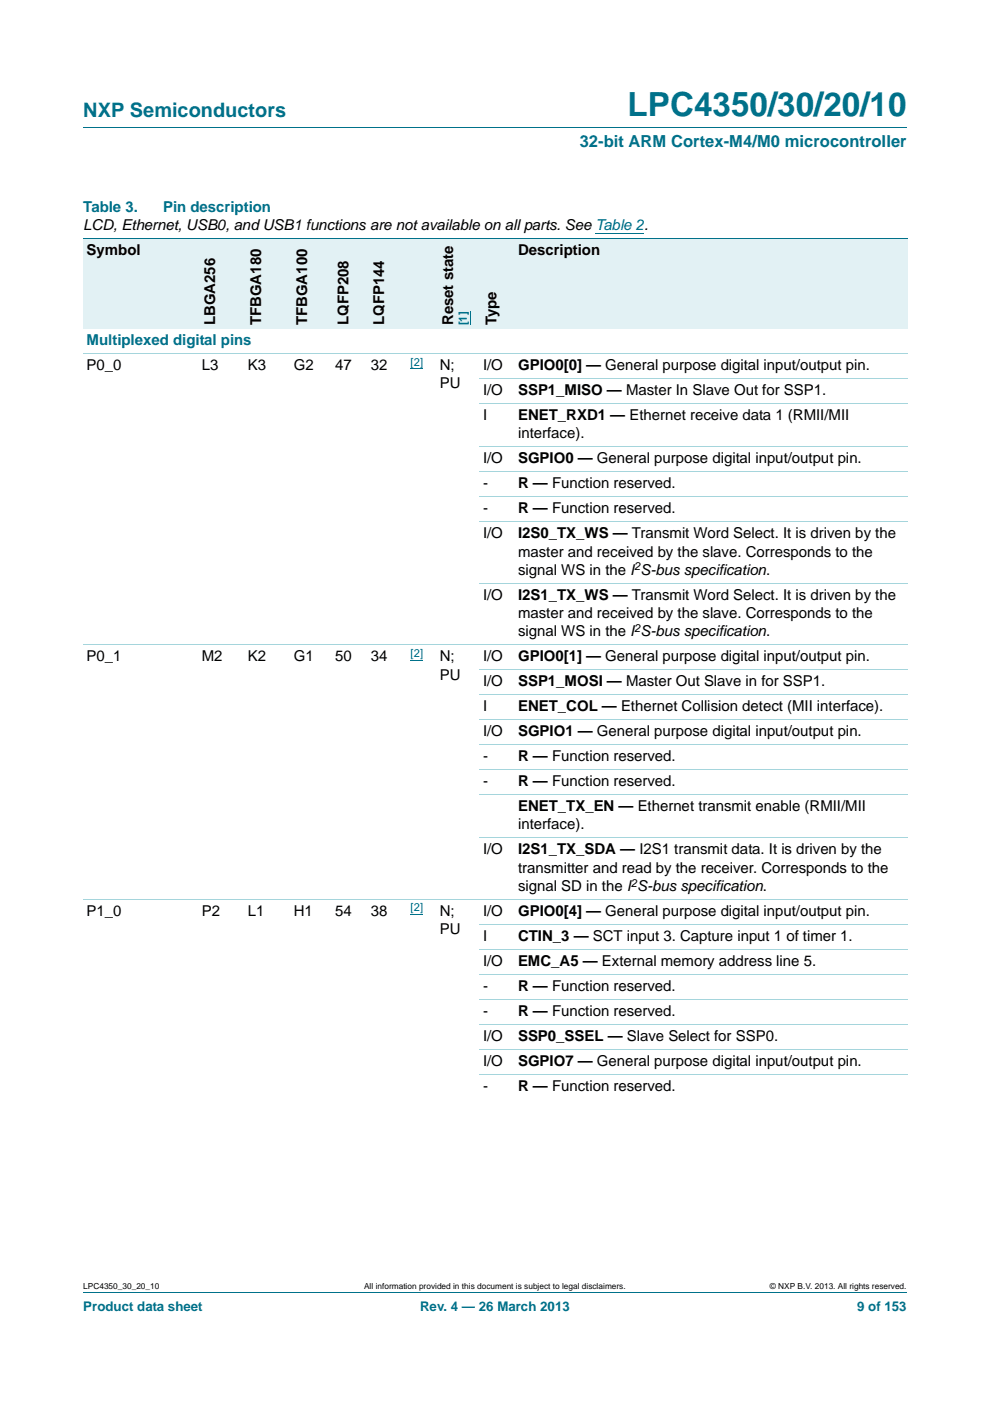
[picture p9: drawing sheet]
<svg xmlns="http://www.w3.org/2000/svg" width="210mm" height="297mm" viewBox="0 0 210 297" stroke-linecap="round" stroke-linejoin="round" font-family="sans-serif">
<defs><g id="words">
<text font-size="7" fill="#00718a" x="133.1" y="24.6">LPC4350/30/20/10</text>
<text font-size="4.2" fill="#00718a" x="17.7" y="24.9">NXP Semiconductors</text>
<text font-size="3.5" fill="#00718a" x="123" y="31.1">32-bit ARM Cortex-M4/M0 microcontroller</text>
<g font-size="3.2" fill="#00718a">
<text x="17.7" y="45">Table 3.</text>
<text x="34.6" y="45">Pin description</text>
<text x="18.4" y="73.2">Multiplexed digital pins</text>
</g>
<g font-size="3.2">
<text x="17.7" y="48.9">LCD, Ethernet, USB0, and USB1 functions are not available on all parts. See Table 2.</text>
<text x="18.4" y="54.1">Symbol</text>
<text x="109.9" y="54.1">Description</text>
<text x="45.6" y="69" transform="rotate(-90 45.6 69)">LBGA256</text>
<text x="55.4" y="69" transform="rotate(-90 55.4 69)">TFBGA180</text>
<text x="65.2" y="69" transform="rotate(-90 65.2 69)">TFBGA100</text>
<text x="73.9" y="69" transform="rotate(-90 73.9 69)">LQFP208</text>
<text x="81.5" y="69" transform="rotate(-90 81.5 69)">LQFP144</text>
<text x="96.1" y="69" transform="rotate(-90 96.1 69)">Reset state</text>
<text x="105.3" y="69" transform="rotate(-90 105.3 69)">Type</text>
<text x="18.4" y="78.5">P0_0</text>
<text x="42.8" y="78.5">L3</text>
<text x="52.5" y="78.5">K3</text>
<text x="62.3" y="78.5">G2</text>
<text x="71.1" y="78.5">47</text>
<text x="78.7" y="78.5">32</text>
<text x="93.3" y="78.5">N;</text>
<text x="93.3" y="82.4">PU</text>
<text x="102.4" y="78.5">I/O</text>
<text x="102.4" y="83.8">I/O</text>
<text x="109.9" y="78.5">GPIO0[0] — General purpose digital input/output pin.</text>
<text x="109.9" y="83.8">SSP1_MISO — Master In Slave Out for SSP1.</text>
<text x="102.4" y="89.1">I</text>
<text x="109.9" y="89.1">ENET_RXD1 — Ethernet receive data 1 (RMII/MII</text>
<text x="109.9" y="92.9">interface).</text>
<text x="102.4" y="98.2">I/O</text>
<text x="109.9" y="98.2">SGPIO0 — General purpose digital input/output pin.</text>
<text x="102.4" y="103.5">-</text>
<text x="109.9" y="103.5">R — Function reserved.</text>
<text x="102.4" y="108.8">-</text>
<text x="109.9" y="108.8">R — Function reserved.</text>
<text x="102.4" y="114.1">I/O</text>
<text x="109.9" y="114.1">I2S0_TX_WS — Transmit Word Select. It is driven by the</text>
<text x="109.9" y="118">master and received by the slave. Corresponds to the</text>
<text x="109.9" y="121.9">signal WS in the I S-bus specification.</text>
<text x="102.4" y="127.2">I/O</text>
<text x="109.9" y="127.2">I2S1_TX_WS — Transmit Word Select. It is driven by the</text>
<text x="109.9" y="131">master and received by the slave. Corresponds to the</text>
<text x="109.9" y="134.9">signal WS in the I S-bus specification.</text>
<text x="18.4" y="140.2">P0_1</text>
<text x="42.8" y="140.2">M2</text>
<text x="52.5" y="140.2">K2</text>
<text x="62.3" y="140.2">G1</text>
<text x="71.1" y="140.2">50</text>
<text x="78.7" y="140.2">34</text>
<text x="93.3" y="140.2">N;</text>
<text x="102.4" y="140.2">I/O</text>
<text x="109.9" y="140.2">GPIO0[1] — General purpose digital input/output pin.</text>
<text x="93.3" y="144.1">PU</text>
<text x="102.4" y="145.5">I/O</text>
<text x="109.9" y="145.5">SSP1_MOSI — Master Out Slave in for SSP1.</text>
<text x="102.4" y="150.8">I</text>
<text x="109.9" y="150.8">ENET_COL — Ethernet Collision detect (MII interface).</text>
<text x="102.4" y="156.1">I/O</text>
<text x="102.4" y="161.4">-</text>
<text x="109.9" y="156.1">SGPIO1 — General purpose digital input/output pin.</text>
<text x="109.9" y="161.4">R — Function reserved.</text>
<text x="102.4" y="166.7">-</text>
<text x="109.9" y="166.7">R — Function reserved.</text>
<text x="109.9" y="172">ENET_TX_EN — Ethernet transmit enable (RMII/MII</text>
<text x="109.9" y="175.9">interface).</text>
<text x="102.4" y="181.2">I/O</text>
<text x="109.9" y="181.2">I2S1_TX_SDA — I2S1 transmit data. It is driven by the</text>
<text x="109.9" y="185">transmitter and read by the receiver. Corresponds to the</text>
<text x="109.9" y="188.9">signal SD in the I S-bus specification.</text>
<text x="18.4" y="194.2">P1_0</text>
<text x="42.8" y="194.2">P2</text>
<text x="52.6" y="194.2">L1</text>
<text x="62.3" y="194.2">H1</text>
<text x="71.1" y="194.2">54</text>
<text x="78.7" y="194.2">38</text>
<text x="93.3" y="194.2">N;</text>
<text x="102.4" y="194.2">I/O</text>
<text x="109.9" y="194.2">GPIO0[4] — General purpose digital input/output pin.</text>
<text x="93.3" y="198.1">PU</text>
<text x="102.4" y="199.5">I</text>
<text x="109.9" y="199.5">CTIN_3 — SCT input 3. Capture input 1 of timer 1.</text>
<text x="102.4" y="204.8">I/O</text>
<text x="109.9" y="204.8">EMC_A5 — External memory address line 5.</text>
<text x="102.4" y="210.1">-</text>
<text x="102.4" y="215.4">-</text>
<text x="109.9" y="210.1">R — Function reserved.</text>
<text x="109.9" y="215.4">R — Function reserved.</text>
<text x="102.4" y="220.7">I/O</text>
<text x="109.9" y="220.7">SSP0_SSEL — Slave Select for SSP0.</text>
<text x="102.4" y="226">I/O</text>
<text x="109.9" y="226">SGPIO7 — General purpose digital input/output pin.</text>
<text x="102.4" y="231.3">-</text>
<text x="109.9" y="231.3">R — Function reserved.</text>
</g>
<g font-size="2.8" fill="#00718a">
<text x="17.7" y="277.9">Product data sheet</text>
<text x="89.1" y="277.9">Rev. 4 — 26 March 2013</text>
<text x="181.8" y="277.9">9 of 153</text>
</g>
<g font-size="2.4" fill="#00f">
<text x="99" y="69" transform="rotate(-90 99 69)">[1]</text>
<text x="87.1" y="77.5">[2]</text>
<text x="87.1" y="139.3">[2]</text>
<text x="87.1" y="193.3">[2]</text>
</g>
<g font-size="2.4">
<text x="134.6" y="120.9">2</text>
<text x="134.6" y="134">2</text>
<text x="133.8" y="188">2</text>
</g>
<g font-size="1.8">
<text x="17.7" y="273.3">LPC4350_30_20_10</text>
<text x="77.2" y="273.3">All information provided in this document is subject to legal disclaimers.</text>
<text x="163.3" y="273.3">© NXP B.V. 2013. All rights reserved.</text>
</g>
</g></defs>
<path d="M17.7 27h174.6M17.7 273.9h174.6" fill="none" stroke="#00718a" stroke-width=".21"/>
<path d="M126.3 49.6h10.3" fill="none" stroke="#00f" stroke-width=".21"/>
<g fill="#e2f1f4">
<path d="M17.7 50.6h24.4v19.1h-24.4z"/>
<path d="M42.1 50.6h9.8v19.1h-9.8z"/>
<path d="M51.9 50.6h9.7v19.1h-9.7z"/>
<path d="M61.6 50.6h8.8v19.1h-8.8z"/>
<path d="M70.4 50.6h7.6v19.1h-7.6z"/>
<path d="M78 50.6h8.4v19.1h-8.4z"/>
<path d="M86.4 50.6h15.3v19.1h-15.3z"/>
</g>
<path d="M99.7 66.1v2.9" fill="none" stroke="#00f" stroke-width=".21"/>
<g fill="#e2f1f4">
<path d="M101.7 50.6h7.5v19.1h-7.5z"/>
<path d="M109.2 50.6h83.3v19.1h-83.3z"/>
</g>
<path d="M87.1 78.2h2.6M87.1 140h2.6M87.1 194h2.6" fill="none" stroke="#00f" stroke-width=".21"/>
<path d="M17.7 50.6h174.8" fill="none" stroke="#00718a" stroke-width=".21"/>
<g fill="none" stroke="#a5d5dc" stroke-width=".21">
<path d="M17.7 75h174.8M101.7 80.2h90.8M101.7 85.5h90.8M101.7 94.7h90.8M101.7 100h90.8M101.7 105.3h90.8M101.7 110.6h90.8M17.7 136.7h174.8M101.7 123.6h90.8M101.7 142h90.8M101.7 147.3h90.8M101.7 152.6h90.8"/>
<path d="M101.7 157.9h90.8M101.7 163.2h90.8M101.7 168.4h90.8M101.7 177.6h90.8M17.7 190.7h174.8M101.7 196h90.8M101.7 201.3h90.8M101.7 206.5h90.8M101.7 211.8h90.8M101.7 217.1h90.8M101.7 222.4h90.8M101.7 227.7h90.8"/>
</g>
<use href="#words"/>
</svg>
